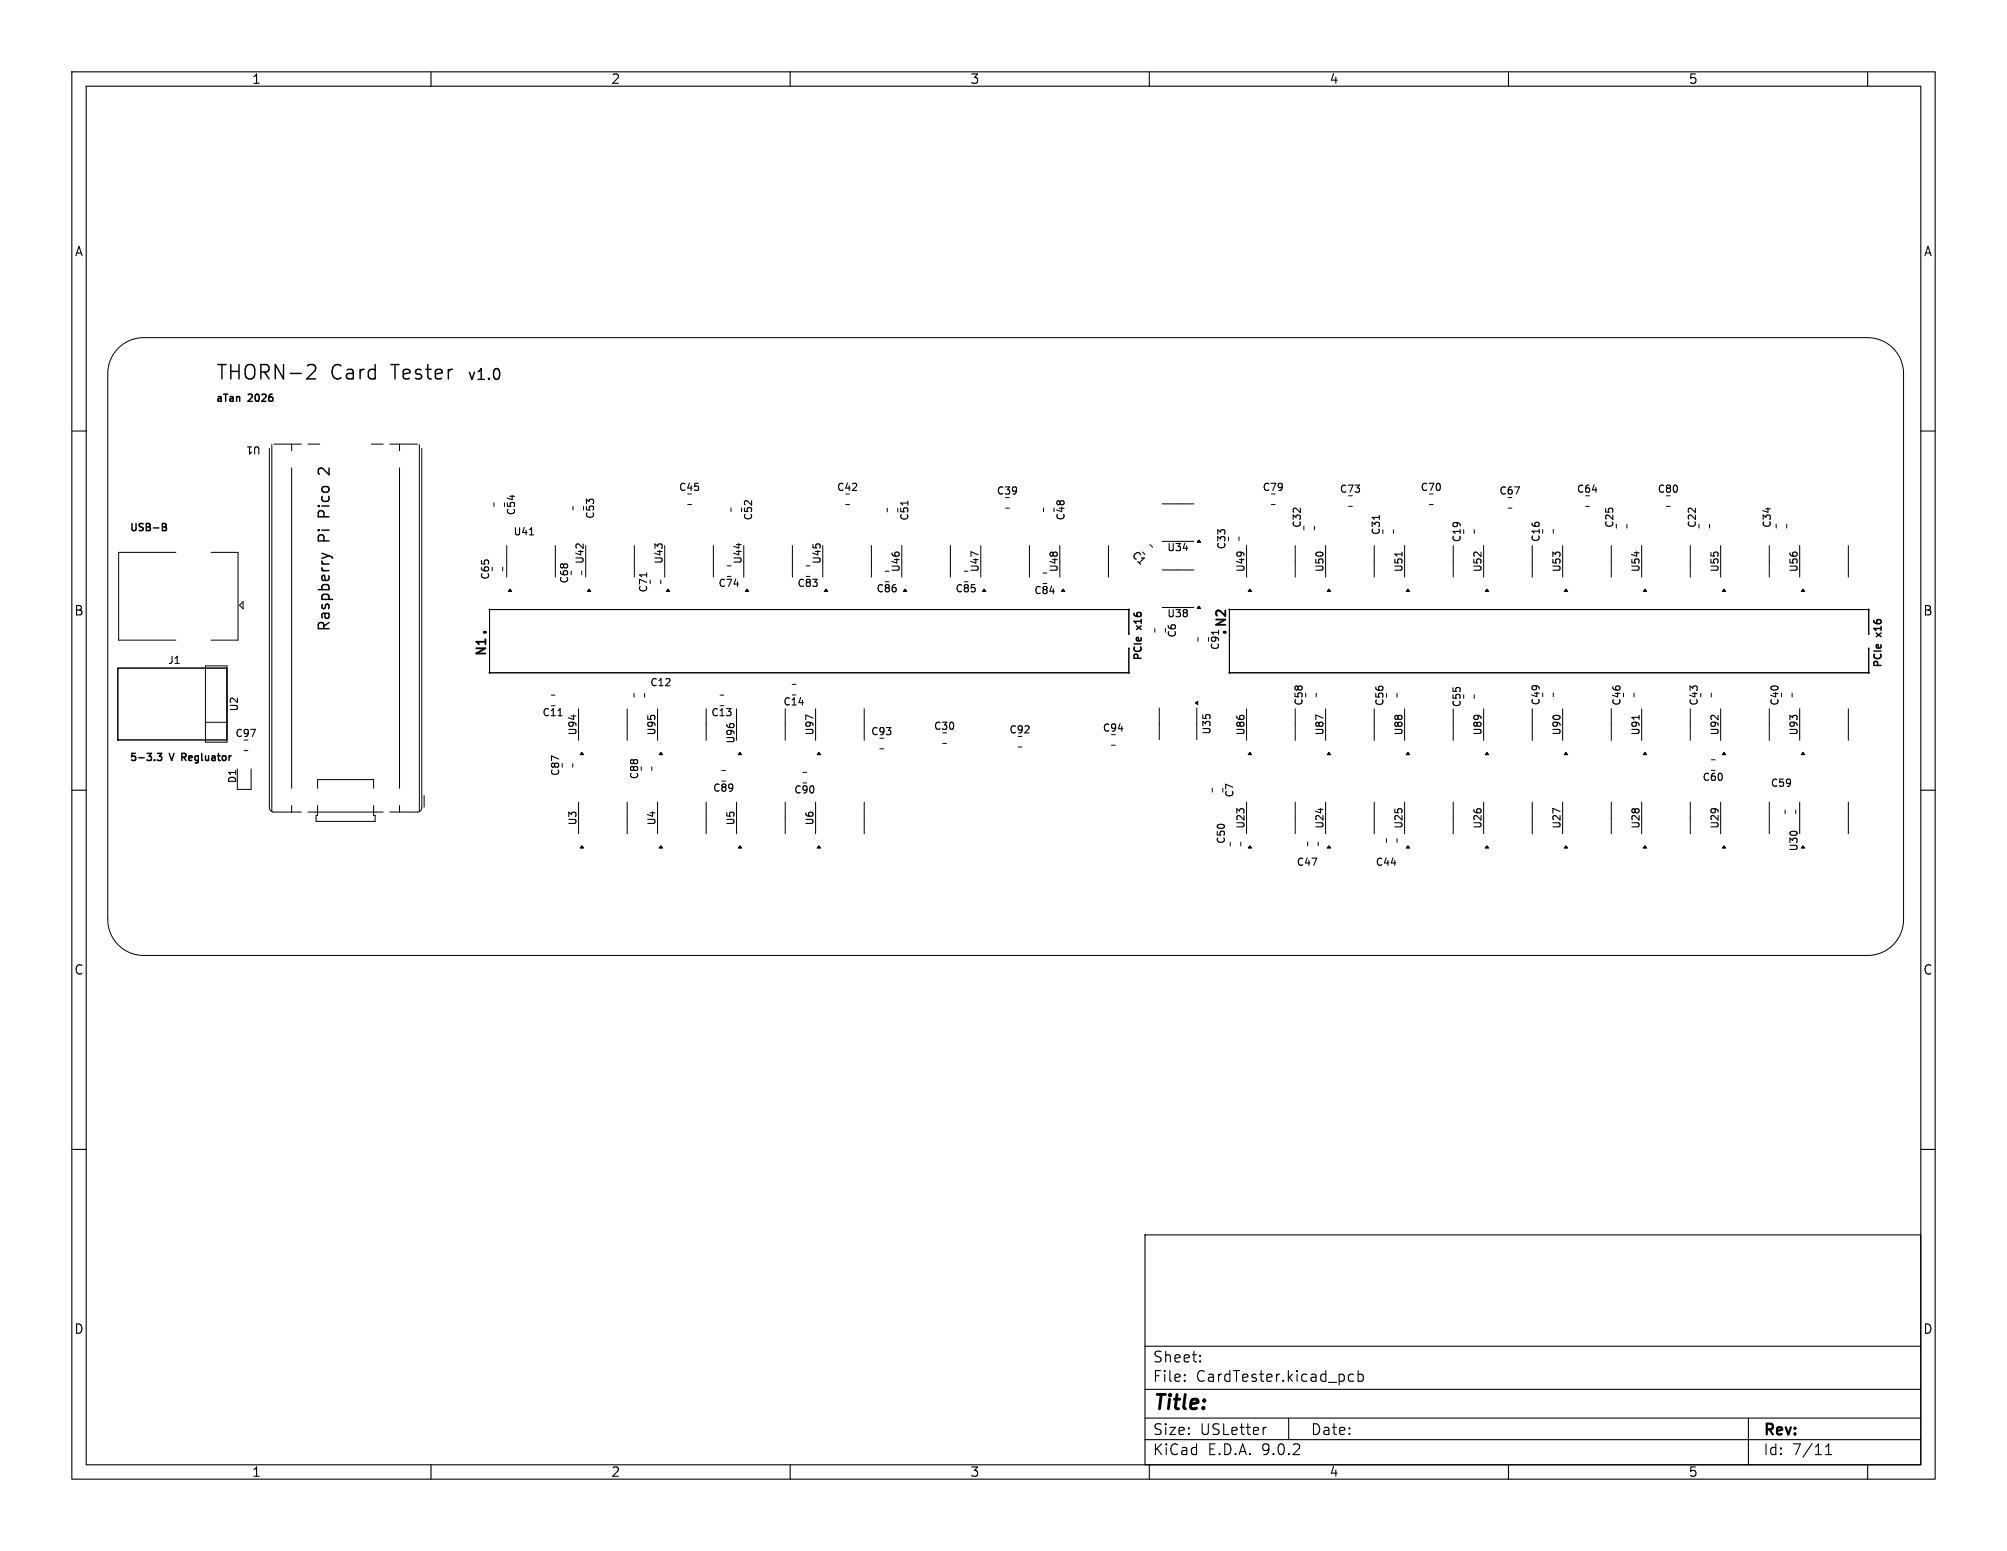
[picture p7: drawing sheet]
<svg xmlns="http://www.w3.org/2000/svg" width="279mm" height="216mm" viewBox="0 0 279 216" stroke-linecap="round" stroke-linejoin="round" font-family="sans-serif">
<defs><g id="words">
<g font-size="2.8">
<text x="30" y="53">THORN-2</text>
<text x="45.9" y="53">Card</text>
<text x="54.5" y="53">Tester</text>
<text x="160.4" y="196.8">Title:</text>
</g>
<g font-size="2.1">
<text x="65" y="53">v1.0</text>
<text x="46" y="65.5" transform="rotate(-90 46 65.5)">2</text>
<text x="46" y="71.8" transform="rotate(-90 46 71.8)">Pico</text>
<text x="46" y="75.5" transform="rotate(-90 46 75.5)">Pi</text>
<text x="46" y="88" transform="rotate(-90 46 88)">Raspberry</text>
<text x="160.4" y="189.9">Sheet:</text>
<text x="160.4" y="192.6">File:</text>
<text x="166.5" y="192.6">CardTester.kicad_pcb</text>
<text x="160.4" y="202.8">KiCad</text>
<text x="160.4" y="200">Size:</text>
<text x="167" y="200">USLetter</text>
<text x="168.1" y="202.8">E.D.A.</text>
<text x="175.7" y="202.8">9.0.2</text>
<text x="182.4" y="200">Date:</text>
<text x="245.4" y="200.2">Rev:</text>
<text x="245.4" y="202.8">Id:</text>
<text x="249.5" y="202.8">7/11</text>
</g>
<g font-size="1.8">
<text x="35" y="11.9">1</text>
<text x="85" y="11.9">2</text>
<text x="135" y="11.9">3</text>
<text x="185" y="11.9">4</text>
<text x="235" y="11.9">5</text>
<text x="10.3" y="35.9">A</text>
<text x="267.7" y="35.9">A</text>
<text x="10.3" y="85.9">B</text>
<text x="171" y="87.5" transform="rotate(-90 171 87.5)">N2</text>
<text x="267.7" y="85.9">B</text>
<text x="68" y="91.5" transform="rotate(-90 68 91.5)">N1</text>
<text x="10.3" y="135.9">C</text>
<text x="267.7" y="135.9">C</text>
<text x="10.3" y="185.9">D</text>
<text x="267.7" y="185.9">D</text>
<text x="35" y="205.8">1</text>
<text x="85" y="205.8">2</text>
<text x="135" y="205.8">3</text>
<text x="185" y="205.8">4</text>
<text x="235" y="205.8">5</text>
</g>
<g font-size="1.4">
<text x="30" y="56">aTan</text>
<text x="34.6" y="56">2026</text>
<text x="36.4" y="61.9" transform="rotate(-180 36.4 61.9)">U1</text>
<text x="71.9" y="71.8" transform="rotate(-90 71.9 71.8)">C54</text>
<text x="94.4" y="68.5">C45</text>
<text x="116.4" y="68.5">C42</text>
<text x="138.7" y="69">C39</text>
<text x="175.7" y="68.5">C79</text>
<text x="186.4" y="68.8">C73</text>
<text x="197.7" y="68.5">C70</text>
<text x="208.6" y="69">C67</text>
<text x="219.4" y="68.8">C64</text>
<text x="230.7" y="68.8">C80</text>
<text x="18" y="74">USB-B</text>
<text x="71.4" y="74.7">U41</text>
<text x="82.9" y="72.3" transform="rotate(-90 82.9 72.3)">C53</text>
<text x="104.9" y="72.5" transform="rotate(-90 104.9 72.5)">C52</text>
<text x="126.7" y="72.6" transform="rotate(-90 126.7 72.6)">C51</text>
<text x="148.4" y="72.5" transform="rotate(-90 148.4 72.5)">C48</text>
<text x="157.3" y="77.4" transform="rotate(45 157.3 77.4)">C1</text>
<text x="162.4" y="76.9">U34</text>
<text x="170.8" y="76.6" transform="rotate(-90 170.8 76.6)">C33</text>
<text x="181.3" y="73.6" transform="rotate(-90 181.3 73.6)">C32</text>
<text x="192.3" y="74.6" transform="rotate(-90 192.3 74.6)">C31</text>
<text x="203.5" y="75.6" transform="rotate(-90 203.5 75.6)">C19</text>
<text x="214.5" y="75.5" transform="rotate(-90 214.5 75.5)">C16</text>
<text x="224.8" y="73.6" transform="rotate(-90 224.8 73.6)">C25</text>
<text x="236.3" y="73.6" transform="rotate(-90 236.3 73.6)">C22</text>
<text x="246.7" y="73.6" transform="rotate(-90 246.7 73.6)">C34</text>
<text x="68.3" y="80.8" transform="rotate(-90 68.3 80.8)">C65</text>
<text x="79.3" y="81.3" transform="rotate(-90 79.3 81.3)">C68</text>
<text x="81.5" y="78.6" transform="rotate(-90 81.5 78.6)">U42</text>
<text x="90.3" y="82.6" transform="rotate(-90 90.3 82.6)">C71</text>
<text x="92.4" y="78.6" transform="rotate(-90 92.4 78.6)">U43</text>
<text x="99.9" y="81.9">C74</text>
<text x="103.5" y="78.6" transform="rotate(-90 103.5 78.6)">U44</text>
<text x="110.9" y="81.9">C83</text>
<text x="114.5" y="78.6" transform="rotate(-90 114.5 78.6)">U45</text>
<text x="121.9" y="82.7">C86</text>
<text x="125.4" y="79.7" transform="rotate(-90 125.4 79.7)">U46</text>
<text x="132.9" y="82.7">C85</text>
<text x="136.4" y="79.7" transform="rotate(-90 136.4 79.7)">U47</text>
<text x="143.9" y="82.9">C84</text>
<text x="147.4" y="79.7" transform="rotate(-90 147.4 79.7)">U48</text>
<text x="173.4" y="79.7" transform="rotate(-90 173.4 79.7)">U49</text>
<text x="184.5" y="79.7" transform="rotate(-90 184.5 79.7)">U50</text>
<text x="195.4" y="79.7" transform="rotate(-90 195.4 79.7)">U51</text>
<text x="206.4" y="79.7" transform="rotate(-90 206.4 79.7)">U52</text>
<text x="217.4" y="79.7" transform="rotate(-90 217.4 79.7)">U53</text>
<text x="228.4" y="79.7" transform="rotate(-90 228.4 79.7)">U54</text>
<text x="239.5" y="79.7" transform="rotate(-90 239.5 79.7)">U55</text>
<text x="250.4" y="79.7" transform="rotate(-90 250.4 79.7)">U56</text>
<text x="159" y="87.5" transform="rotate(-90 159 87.5)">x16</text>
<text x="162.4" y="86.1">U38</text>
<text x="163.9" y="88.9" transform="rotate(-90 163.9 88.9)">C6</text>
<text x="262" y="88.5" transform="rotate(-90 262 88.5)">x16</text>
<text x="23.3" y="92.6">J1</text>
<text x="90.4" y="95.7">C12</text>
<text x="159" y="92" transform="rotate(-90 159 92)">PCIe</text>
<text x="169.9" y="90.6" transform="rotate(-90 169.9 90.6)">C91</text>
<text x="262" y="93" transform="rotate(-90 262 93)">PCIe</text>
<text x="33.3" y="99.1" transform="rotate(-90 33.3 99.1)">U2</text>
<text x="75.4" y="99.9">C11</text>
<text x="98.9" y="99.9">C13</text>
<text x="109" y="98.4">C14</text>
<text x="129.9" y="101.8">C30</text>
<text x="181.5" y="98.3" transform="rotate(-90 181.5 98.3)">C58</text>
<text x="192.8" y="98.4" transform="rotate(-90 192.8 98.4)">C56</text>
<text x="203.5" y="98.5" transform="rotate(-90 203.5 98.5)">C55</text>
<text x="214.5" y="98.3" transform="rotate(-90 214.5 98.3)">C49</text>
<text x="225.8" y="98.3" transform="rotate(-90 225.8 98.3)">C46</text>
<text x="236.5" y="98.3" transform="rotate(-90 236.5 98.3)">C43</text>
<text x="247.8" y="98.3" transform="rotate(-90 247.8 98.3)">C40</text>
<text x="18" y="106">5-3.3</text>
<text x="23.7" y="106">V</text>
<text x="25.8" y="106">Regluator</text>
<text x="32.7" y="102.8">C97</text>
<text x="80.4" y="102.5" transform="rotate(-90 80.4 102.5)">U94</text>
<text x="91.4" y="102.5" transform="rotate(-90 91.4 102.5)">U95</text>
<text x="102.4" y="103.6" transform="rotate(-90 102.4 103.6)">U96</text>
<text x="113.4" y="102.5" transform="rotate(-90 113.4 102.5)">U97</text>
<text x="121.2" y="102.5">C93</text>
<text x="140.4" y="102.3">C92</text>
<text x="153.4" y="102">C94</text>
<text x="168.7" y="102.4" transform="rotate(-90 168.7 102.4)">U35</text>
<text x="173.4" y="102.5" transform="rotate(-90 173.4 102.5)">U86</text>
<text x="184.5" y="102.5" transform="rotate(-90 184.5 102.5)">U87</text>
<text x="195.4" y="102.5" transform="rotate(-90 195.4 102.5)">U88</text>
<text x="206.4" y="102.5" transform="rotate(-90 206.4 102.5)">U89</text>
<text x="217.4" y="102.5" transform="rotate(-90 217.4 102.5)">U90</text>
<text x="228.4" y="102.5" transform="rotate(-90 228.4 102.5)">U91</text>
<text x="239.5" y="102.5" transform="rotate(-90 239.5 102.5)">U92</text>
<text x="250.4" y="102.5" transform="rotate(-90 250.4 102.5)">U93</text>
<text x="33.1" y="109.1" transform="rotate(-90 33.1 109.1)">D1</text>
<text x="78" y="108.1" transform="rotate(-90 78 108.1)">C87</text>
<text x="89" y="108.6" transform="rotate(-90 89 108.6)">C88</text>
<text x="99.2" y="110.4">C89</text>
<text x="110.5" y="110.7">C90</text>
<text x="171.9" y="111.1" transform="rotate(-90 171.9 111.1)">C7</text>
<text x="236.9" y="108.9">C60</text>
<text x="246.4" y="109.7">C59</text>
<text x="80.4" y="115" transform="rotate(-90 80.4 115)">U3</text>
<text x="91.4" y="115" transform="rotate(-90 91.4 115)">U4</text>
<text x="102.4" y="115" transform="rotate(-90 102.4 115)">U5</text>
<text x="113.4" y="115" transform="rotate(-90 113.4 115)">U6</text>
<text x="170.7" y="117.6" transform="rotate(-90 170.7 117.6)">C50</text>
<text x="173.4" y="115.5" transform="rotate(-90 173.4 115.5)">U23</text>
<text x="184.5" y="115.5" transform="rotate(-90 184.5 115.5)">U24</text>
<text x="195.4" y="115.5" transform="rotate(-90 195.4 115.5)">U25</text>
<text x="206.4" y="115.5" transform="rotate(-90 206.4 115.5)">U26</text>
<text x="217.4" y="115.5" transform="rotate(-90 217.4 115.5)">U27</text>
<text x="228.4" y="115.5" transform="rotate(-90 228.4 115.5)">U28</text>
<text x="239.5" y="115.5" transform="rotate(-90 239.5 115.5)">U29</text>
<text x="250.4" y="118.6" transform="rotate(-90 250.4 118.6)">U30</text>
<text x="180.4" y="120.7">C47</text>
<text x="191.4" y="120.7">C44</text>
</g>
</g></defs>
<g fill="none" stroke="#000" stroke-width=".15">
<path d="M10 10h259.4v195.9h-259.4zM12 12h255.4v191.9h-255.4zM60 10v2M110 10v2M160 10v2M210 10v2M260 10v2M10 60h2M73.7 74.5h.6M90 79.7v.6M126.4 69.7v.6M192 71.7v.6"/>
<path d="M195.2 76.9v.5M267.4 60h2M77.7 99.6h.6M169.6 87.7v.6M228.2 99.6v.5M10 110h2M267.4 110h2M10 160h2M159.4 171.9h108v32h-108zM267.4 160h2M159.4 197.4h108M159.4 193.4h108"/>
<path d="M159.4 187.4h108M164.9 192.1l.1 .1-.1 .1M164.9 192.1v.1v.1M164.9 191.4v.1M164.9 192.1v.2M164.9 191.4h.1l-.1 .1M167.1 189.4v.1v.1M167.1 189.4l-.1 .1 .1 .1M167.1 188.7v.1M167.1 189.4v.2M167.1 188.7h-.1l.1 .1M176.3 198.7l-.3 .1"/>
<path d="M179.4 197.4v3M188.4 191.4l-.4-.1-.3 .3v.4l.2 .2 .1 .1 .4-.1M189.1 191.4l.4-.1 .3 .3v.4l-.2 .2-.1 .1-.4-.1M189.1 190.8v1.5M243.4 197.4v6.5M60 203.9v2M110 203.9v2M159.4 200.4h108M160 203.9v2M210 203.9v2M254.1 202.5h.9M254.1 201.4l.5-.4v1.5"/>
<path d="M260 203.9v2"/>
</g>
<g fill="none" stroke="#000" stroke-width=".2">
<path d="M43.1 50.7h.5a.54 .54 0 0 1 .2 .9l-1.1 1.1h1.2M22.6 72.9l.5 .1v.2l-.2 .1M22.6 73.3h.3M22.9 73.3l.3 .2-.1 .3-.5 .1M16.4 93h15.2v10h-15.2zM170.4 88l.1 .1 .1-.1M21.9 104.9h.6l-.3 .3 .3 .1v.5l-.2 .1-.4-.1M25.3 105.4h.4M25.7 104.9h-.4v1"/>
<circle cx="67.5" cy="88" r=".1"/>
</g>
<path d="M67.6 89v.7" fill="none" stroke="#000" stroke-width=".25"/>
<g fill="none" stroke="#000" stroke-width=".14">
<path d="M16.5 48.5a5 5 0 0 1 3.5-1.5h240a5 5 0 0 1 5 5v76a5 5 0 0 1-5 5h-240a5 5 0 0 1-5-5v-76a5 5 0 0 1 1.5-3.5zM24.5 76.9h-8v12.2h8M29.4 76.9h3.7v12.2h-3.7M37.5 62.4v50a.61 .61 0 0 0 .6 .6h3.8M37.8 61.9v51.1M38.1 61.8h3.8M40.6 61.8v.9M40.6 65.1v44.6M42.9 61.8h1.6M51.7 61.8h1.6M54.3 61.8h3.8M55.6 61.8v.9"/>
<path d="M55.6 65.1v44.6M58.4 61.9v51.1M58.7 62.4v50a.61 .61 0 0 1-.6 .6h-3.8M68.8 70v.5M70 79v.5M70.2 70v.5M70.5 75.9v4.4M77.3 75.9v4.4M79.8 70.5v.5M81 79.5v.5M81.2 70.5v.5M81.5 78.1v2.2"/>
<path d="M88.3 75.9v4.4M92.5 78.1v2.2M95.7 70.2h.6M99.3 75.9v4.4M101.2 78.8h.6M101.8 70.7v.5M103.2 70.7v.5M103.5 78.1v2.2M110.3 75.9v4.4M112.2 78.8h.6M114.5 78.1v2.2M117.7 70.2h.6"/>
<path d="M121.3 75.9v4.4M123.2 79.5h.6M123.5 70.7v.6M125 70.7v.6M125.5 75.9v4.4M132.3 75.9v4.4M134.2 79.5h.6M136.5 75.9v4.4M140 70.7h.5M143.3 75.9v4.4M145.2 79.8h.5M145.3 70.7v.5"/>
<path d="M146.7 70.7v.5M147.5 75.9v4.4M154.3 75.9v4.4M160.1 75.8l.4 .4M161.8 70.1h4.4M161.8 75.4h4.4M161.8 79.3h4.4M172.5 74.7v.6M173.5 75.9v4.4M177 70.2h.5M180.3 75.9v4.4M183 73.2v.6"/>
<path d="M184.5 75.9v4.4M187.7 70.5h.6M191.3 75.9v4.4M194 73.7v.6M195.5 75.9v4.4M199 70.2h.5M202.3 75.9v4.4M205.2 73.7v.6M206.5 75.9v4.4M210 70.7h.5M213.3 75.9v4.4M216.2 73.7v.5"/>
<path d="M217.5 75.9v4.4M220.7 70.5h.6M224.3 75.9v4.4M226.5 73v.5M228.5 75.9v4.4M232 70.5h.5M235.3 75.9v4.4M238 73v.5M239.5 75.9v4.4M246.3 75.9v4.4M247.3 73v.5M248.7 73v.5"/>
<path d="M250.5 75.9v4.4M257.3 75.9v4.4M28.6 92.7h3v10.6h-3zM33.8 83.8v.9l-.5-.4zM76.7 96.8h.6M76.7 98.2h.6M80.5 98.7v4.4M87.3 98.7v4.4M88.3 96.5v.5M89.7 96.5v.5M91.5 98.7v4.4M92 80.7v.6"/>
<path d="M98.3 98.7v4.4M100.2 96.8h.6M100.2 98.2h.6M101.2 80.2h.6M102.5 98.7v2.2M109.3 98.7v4.4M110.3 95.3h.5M110.3 96.7h.5M112.2 80.2h.6M113.5 98.7v4.4M120.3 98.7v4.4M123.2 81h.6"/>
<path d="M134.2 81h.6M145.2 81.2h.5M157.1 88.3v-3.4h-89v8.8h89v-3.4M160.8 87.5v.5M161.4 98.5v4.5M161.8 84.6h4.4M162.2 87.5v.5M166.6 98.5v4.5M166.8 88.7v.6M168.2 88.7v.6M173.5 98.7v4.4M180.3 98.7v4.4"/>
<path d="M183.2 96.5v.5M184.5 98.7v4.4M191.3 98.7v4.4M194.5 96.5v.5M195.5 98.7v4.4M202.3 98.7v4.4M205.2 96.7v.5M206.5 98.7v4.4M213.3 98.7v4.4M216.2 96.5v.5M217.5 98.7v4.4M224.3 98.7v4.4"/>
<path d="M227.5 96.5v.5M228.5 98.7v4.4M235.3 98.7v4.4M238.2 96.5v.5M239.5 98.7v4.4M246.3 98.7v4.4M249.5 96.5v.5M250.5 98.7v4.4M257.3 98.7v4.4M260.1 88.3v-3.4h-89v8.8h89v-3.4M28.6 100.5h3M33 107v2.9h2v-2.9"/>
<path d="M34 104.5h.5M40.6 112.1v.9M42.9 113h10.4M44.2 112.1v1.4h-.2v.8h8.2v-.8h-.2v-1.4M44.2 109.7v-1.2h7.8v1.2M55.6 112.1v.9M59 110.8v1.6M79.7 106.3v.5M80.5 111.7v4.4M87.3 111.7v4.4M90.7 106.7v.6M91.5 111.7v4.4"/>
<path d="M98.3 111.7v4.4M100.5 107.3h.5M100.5 108.7h.5M102.5 111.7v4.4M109.3 111.7v4.4M111.8 107.5h.5M111.8 109h.5M113.5 111.7v4.4M120.3 111.7v4.4M122.5 104.2h.5M131.2 103.5h.6M141.7 104h.6"/>
<path d="M154.7 103.7h.6M168.8 109.7v.6M170.2 109.7v.6M171.3 117.2v.6M172.7 117.2v.6M173.5 111.7v4.4M180.3 111.7v4.4M182 117.2v.5M183.5 117.2v.5M184.5 111.7v4.4M191.3 111.7v4.4M193 116.7v.6"/>
<path d="M194.5 116.7v.6M195.5 111.7v4.4M202.3 111.7v4.4M206.5 111.7v4.4M213.3 111.7v4.4M217.5 111.7v4.4M224.3 111.7v4.4M228.5 111.7v4.4M235.3 111.7v4.4M238.2 105.8h.6M238.2 107.2h.6M239.5 111.7v4.4"/>
<path d="M246.3 111.7v4.4M248.5 112.7v.6M250 112.7v.6M250.5 111.7v4.4M257.3 111.7v4.4"/>
</g>
<g fill="#000" stroke="#000" stroke-width=".14">
<path d="M166.9 75.2l.2 .3h-.4zM71 82l.2 .3h-.4zM82 82l.2 .3h-.4zM93 82l.2 .3h-.4zM104 82l.2 .3h-.4zM115 82l.2 .3h-.4zM126 82l.2 .3h-.4zM137 82l.2 .3h-.4zM148 82l.2 .3h-.4zM166.4 97.8l.3-.2v.5zM166.9 84.4l.2 .3h-.4zM174 82l.2 .3h-.4z"/>
<path d="M185 82l.2 .3h-.4zM196 82l.2 .3h-.4zM207 82l.2 .3h-.4zM218 82l.2 .3h-.4zM229 82l.2 .3h-.4zM240 82l.2 .3h-.4zM251 82l.2 .3h-.4zM81 104.7l.2 .4h-.4zM81 117.7l.2 .4h-.4zM92 117.7l.2 .4h-.4zM92 104.7l.2 .4h-.4zM103 117.7l.2 .4h-.4z"/>
<path d="M103 104.7l.2 .4h-.4zM114 117.7l.2 .4h-.4zM114 104.7l.2 .4h-.4zM174 104.7l.2 .4h-.4zM174 117.7l.2 .4h-.4zM185 117.7l.2 .4h-.4zM185 104.7l.2 .4h-.4zM196 117.7l.2 .4h-.4zM196 104.7l.2 .4h-.4zM207 117.7l.2 .4h-.4zM207 104.7l.2 .4h-.4zM218 117.7l.2 .4h-.4z"/>
<path d="M218 104.7l.2 .4h-.4zM229 117.7l.2 .4h-.4zM229 104.7l.2 .4h-.4zM240 104.7l.2 .4h-.4zM240 117.7l.2 .4h-.4zM251 104.7l.2 .4h-.4zM251 117.7l.2 .4h-.4z"/>
<circle cx="67.4" cy="88" r=".1"/>
<circle cx="67.6" cy="88" r=".1"/>
<circle cx="68.1" cy="93.7" r=".05"/>
<circle cx="68.1" cy="84.8" r=".05"/>
<circle cx="157.2" cy="93.7" r=".05"/>
<circle cx="157.2" cy="90.2" r=".05"/>
<circle cx="157.2" cy="84.8" r=".05"/>
<circle cx="157.2" cy="88.2" r=".05"/>
<circle cx="170.4" cy="88" r=".1"/>
<circle cx="170.6" cy="88" r=".1"/>
<circle cx="171.2" cy="93.7" r=".05"/>
<circle cx="260.2" cy="93.6" r=".05"/>
<circle cx="260.2" cy="90.2" r=".05"/>
<circle cx="260.2" cy="84.8" r=".05"/>
<circle cx="260.2" cy="88.2" r=".05"/>
</g>
<use href="#words"/>
</svg>
